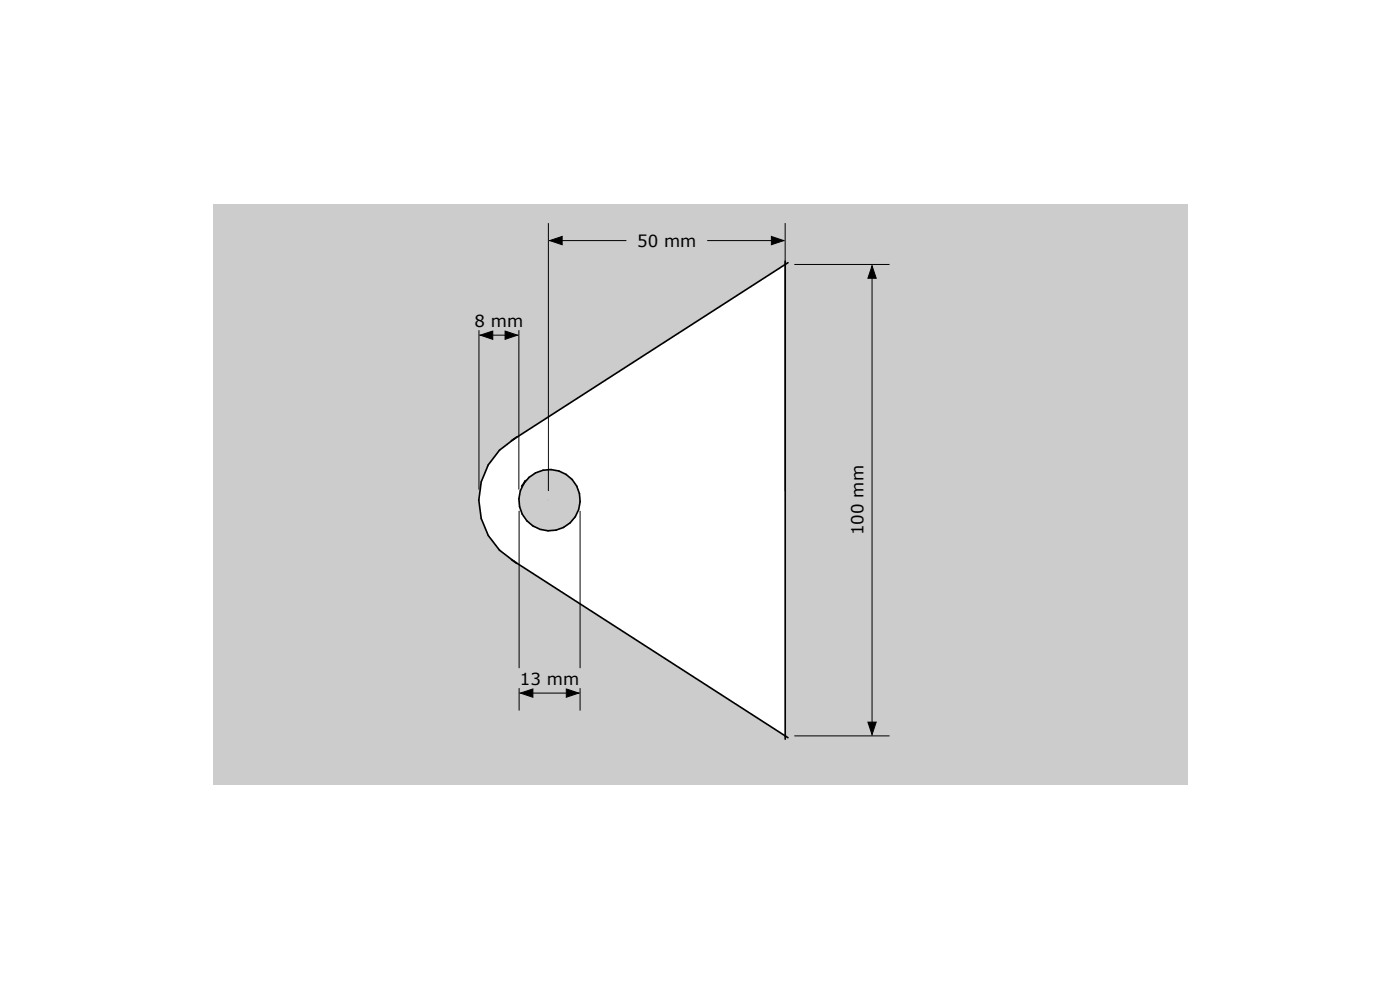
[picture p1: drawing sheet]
<svg xmlns="http://www.w3.org/2000/svg" width="297mm" height="210mm" viewBox="0 0 297 210" stroke-linecap="round" stroke-linejoin="round" font-family="sans-serif">
<path d="M45.1 43.4h206.8v123.2h-206.8z" fill="#ccccc9"/>
<path d="M106 95.5l3.1-2.4 57.5-37v100l-57.5-37a15 15 0 0 1-3.1-23.6zM110.1 106.1a6.5 6.5 0 0 0 13 0 6.5 6.5 0 0 0-13 0z" fill="#fff"/>
<g fill="none" stroke="#fff" stroke-width=".21">
<path d="M106 95.5l3.1-2.4 57.5-37v100l-57.5-37a15 15 0 0 1-3.1-23.6z"/>
<circle cx="116.6" cy="106.1" r="6.5"/>
</g>
<path d="M166.6 55.4v101.4M167.2 55.7l-58.7 37.8M109.6 92.7l-3.6 2.8a15 15 0 0 0 0 21.2l3.6 2.8M108.5 118.7l58.7 37.8M111.4 101.9a6.6 6.6 0 0 0 1.3 9.4 6.6 6.6 0 0 0 9.3-1.7 6.6 6.6 0 0 0-2.3-9.2 6.6 6.6 0 0 0-9 2.7" fill="none" stroke="#000" stroke-width=".35"/>
<g fill="none" stroke="#000" stroke-width=".21">
<path d="M116.3 47.3v58.8M116.3 51h50.3M116.6 51l2.7-.8v1.7zM163.6 50.2l2.7 .8-2.7 .9zM166.6 56.1h22.1M166.6 47.3v58.8M185 56.4l.9 2.6h-1.8zM185 56.1v100M101.6 67.4v38.4M101.6 71.1h8.5M101.9 71.1l2.6-.9v1.8zM107.1 70.2l2.7 .9-2.7 .9z"/>
<path d="M110.1 67.4v38.4M110.1 106.4v44.3M123.1 106.4v44.3M110.1 147h13M110.4 147l2.7-.9v1.8zM120.1 146.1l2.7 .9-2.7 .9zM166.6 156.1h22.1M184.1 153.2h1.8l-.9 2.6z"/>
</g>
<path d="M116.6 51l2.7-.8v1.7zM163.6 50.2l2.7 .8-2.7 .9zM185 56.4l.9 2.6h-1.8zM101.9 71.1l2.6-.9v1.8zM107.1 70.2l2.7 .9-2.7 .9zM110.4 147l2.7-.9v1.8zM120.1 146.1l2.7 .9-2.7 .9zM184.1 153.2h1.8l-.9 2.6z" fill="#000"/>
</svg>
